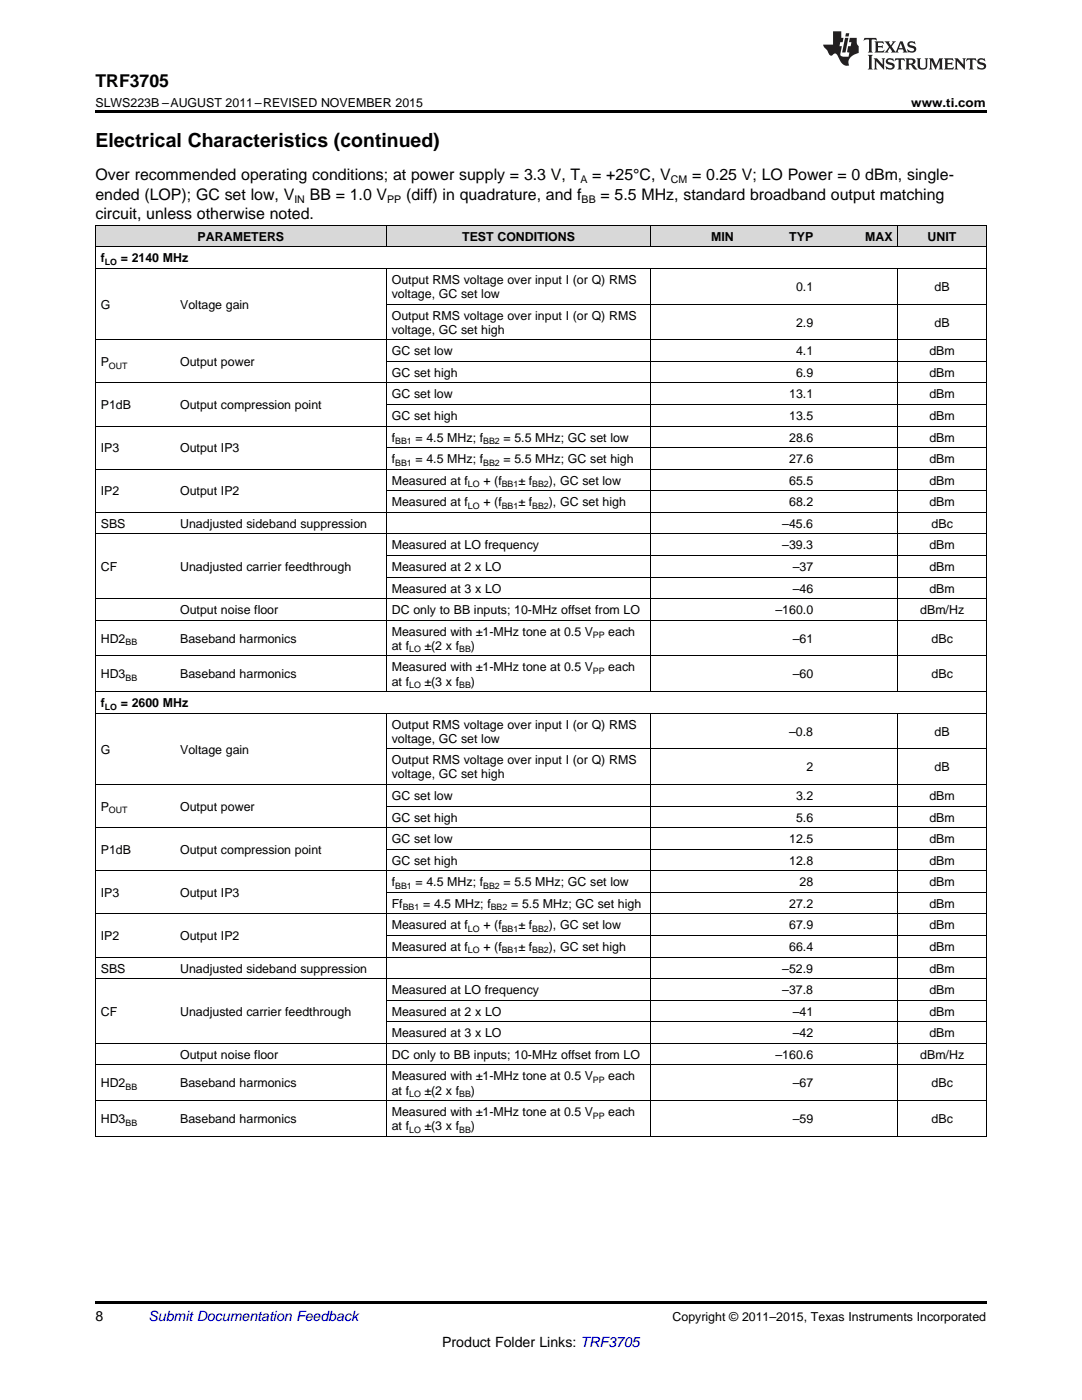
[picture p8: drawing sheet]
<svg xmlns="http://www.w3.org/2000/svg" width="216mm" height="279mm" viewBox="0 0 216 279" stroke-linecap="round" stroke-linejoin="round" font-family="sans-serif">
<defs><g id="words">
<text font-size="3.9" x="19" y="29.3">Electrical Characteristics (continued)</text>
<text font-size="3.5" x="19" y="17.3">TRF3705</text>
<g font-size="3.2">
<text x="19" y="36">Over recommended operating conditions; at power supply = 3.3 V, T</text>
<text x="118.2" y="36">= +25°C, V</text>
<text x="138.1" y="36">= 0.25 V; LO Power = 0 dBm, single-</text>
<text x="19" y="39.9">ended (LOP); GC set low, V</text>
<text x="61.8" y="39.9">BB = 1.0 V</text>
<text x="81" y="39.9">(diff) in quadrature, and f</text>
<text x="119.8" y="39.9">= 5.5 MHz, standard broadband output matching</text>
<text x="19" y="43.7">circuit, unless otherwise noted.</text>
</g>
<g font-size="2.8">
<text x="19" y="263.6">8</text>
<text x="88.2" y="268.9">Product Folder Links: TRF3705</text>
</g>
<text font-size="2.8" fill="#0000c8" x="29.6" y="263.6">Submit Documentation Feedback</text>
<g font-size="2.5">
<text x="19" y="21.4">SLWS223B –AUGUST 2011–REVISED NOVEMBER 2015</text>
<text x="181.8" y="21.4">www.ti.com</text>
<text x="20.1" y="52.4">f</text>
<text x="24.1" y="52.4">= 2140 MHz</text>
<text x="39.4" y="48">PARAMETERS</text>
<text x="92.2" y="48">TEST CONDITIONS</text>
<text x="141.9" y="48">MIN</text>
<text x="157.5" y="48">TYP</text>
<text x="172.6" y="48">MAX</text>
<text x="185.1" y="48">UNIT</text>
<text x="78.2" y="56.7">Output RMS voltage over input I (or Q) RMS</text>
<text x="78.2" y="59.5">voltage, GC set low</text>
<text x="158.9" y="58.1">0.1</text>
<text x="186.5" y="58.1">dB</text>
<text x="20.1" y="61.6">G</text>
<text x="35.9" y="61.6">Voltage gain</text>
<text x="78.2" y="63.8">Output RMS voltage over input I (or Q) RMS</text>
<text x="158.9" y="65.2">2.9</text>
<text x="186.5" y="65.2">dB</text>
<text x="78.2" y="66.6">voltage, GC set high</text>
<text x="78.2" y="70.9">GC set low</text>
<text x="158.9" y="70.9">4.1</text>
<text x="185.5" y="70.9">dBm</text>
<text x="20.1" y="73.1">P</text>
<text x="35.9" y="73.1">Output power</text>
<text x="78.2" y="75.2">GC set high</text>
<text x="158.9" y="75.2">6.9</text>
<text x="185.5" y="75.2">dBm</text>
<text x="20.1" y="81.7">P1dB</text>
<text x="35.9" y="81.7">Output compression point</text>
<text x="78.2" y="79.5">GC set low</text>
<text x="78.2" y="83.8">GC set high</text>
<text x="157.5" y="79.5">13.1</text>
<text x="157.5" y="83.8">13.5</text>
<text x="185.5" y="79.5">dBm</text>
<text x="185.5" y="83.8">dBm</text>
<text x="78.2" y="88.1">f</text>
<text x="82.9" y="88.1">= 4.5 MHz; f</text>
<text x="100.5" y="88.1">= 5.5 MHz; GC set low</text>
<text x="157.5" y="88.1">28.6</text>
<text x="185.5" y="88.1">dBm</text>
<text x="20.1" y="90.3">IP3</text>
<text x="35.9" y="90.3">Output IP3</text>
<text x="78.2" y="92.4">f</text>
<text x="82.9" y="92.4">= 4.5 MHz; f</text>
<text x="100.5" y="92.4">= 5.5 MHz; GC set high</text>
<text x="157.5" y="92.4">27.6</text>
<text x="185.5" y="92.4">dBm</text>
<text x="20.1" y="98.9">IP2</text>
<text x="35.9" y="98.9">Output IP2</text>
<text x="78.2" y="96.7">Measured at f</text>
<text x="78.2" y="101">Measured at f</text>
<text x="96.4" y="96.7">+ (f</text>
<text x="96.4" y="101">+ (f</text>
<text x="103.4" y="96.7">± f</text>
<text x="103.4" y="101">± f</text>
<text x="109.5" y="96.7">), GC set low</text>
<text x="109.5" y="101">), GC set high</text>
<text x="157.5" y="96.7">65.5</text>
<text x="157.5" y="101">68.2</text>
<text x="185.5" y="96.7">dBm</text>
<text x="185.5" y="101">dBm</text>
<text x="20.1" y="105.3">SBS</text>
<text x="35.9" y="105.3">Unadjusted sideband suppression</text>
<text x="156.1" y="105.3">–45.6</text>
<text x="185.9" y="105.3">dBc</text>
<text x="20.1" y="113.9">CF</text>
<text x="35.9" y="113.9">Unadjusted carrier feedthrough</text>
<text x="78.2" y="109.6">Measured at LO frequency</text>
<text x="78.2" y="113.9">Measured at 2 x LO</text>
<text x="156.1" y="109.6">–39.3</text>
<text x="158.2" y="113.9">–37</text>
<text x="185.5" y="109.6">dBm</text>
<text x="185.5" y="113.9">dBm</text>
<text x="78.2" y="118.3">Measured at 3 x LO</text>
<text x="158.2" y="118.3">–46</text>
<text x="185.5" y="118.3">dBm</text>
<text x="35.9" y="122.6">Output noise floor</text>
<text x="78.2" y="122.6">DC only to BB inputs; 10-MHz offset from LO</text>
<text x="154.8" y="122.6">–160.0</text>
<text x="183.6" y="122.6">dBm/Hz</text>
<text x="20.1" y="128.3">HD2</text>
<text x="35.9" y="128.3">Baseband harmonics</text>
<text x="78.2" y="126.9">Measured with ±1-MHz tone at 0.5 V</text>
<text x="78.2" y="129.7">at f</text>
<text x="84.7" y="129.7">±(2 x f</text>
<text x="94" y="129.7">)</text>
<text x="121.4" y="126.9">each</text>
<text x="158.2" y="128.3">–61</text>
<text x="185.9" y="128.3">dBc</text>
<text x="20.1" y="135.4">HD3</text>
<text x="35.9" y="135.4">Baseband harmonics</text>
<text x="78.2" y="134">Measured with ±1-MHz tone at 0.5 V</text>
<text x="78.2" y="136.8">at f</text>
<text x="84.7" y="136.8">±(3 x f</text>
<text x="94" y="136.8">)</text>
<text x="121.4" y="134">each</text>
<text x="158.2" y="135.4">–60</text>
<text x="185.9" y="135.4">dBc</text>
<text x="20.1" y="141.1">f</text>
<text x="24.1" y="141.1">= 2600 MHz</text>
<text x="78.2" y="145.4">Output RMS voltage over input I (or Q) RMS</text>
<text x="78.2" y="148.2">voltage, GC set low</text>
<text x="157.5" y="146.8">–0.8</text>
<text x="186.5" y="146.8">dB</text>
<text x="20.1" y="150.4">G</text>
<text x="35.9" y="150.4">Voltage gain</text>
<text x="78.2" y="152.5">Output RMS voltage over input I (or Q) RMS</text>
<text x="78.2" y="155.4">voltage, GC set high</text>
<text x="160.9" y="154">2</text>
<text x="186.5" y="154">dB</text>
<text x="20.1" y="161.8">P</text>
<text x="35.9" y="161.8">Output power</text>
<text x="78.2" y="159.7">GC set low</text>
<text x="158.9" y="159.7">3.2</text>
<text x="185.5" y="159.7">dBm</text>
<text x="78.2" y="164">GC set high</text>
<text x="158.9" y="164">5.6</text>
<text x="185.5" y="164">dBm</text>
<text x="20.1" y="170.4">P1dB</text>
<text x="35.9" y="170.4">Output compression point</text>
<text x="78.2" y="168.3">GC set low</text>
<text x="78.2" y="172.6">GC set high</text>
<text x="157.5" y="168.3">12.5</text>
<text x="157.5" y="172.6">12.8</text>
<text x="185.5" y="168.3">dBm</text>
<text x="185.5" y="172.6">dBm</text>
<text x="20.1" y="179">IP3</text>
<text x="35.9" y="179">Output IP3</text>
<text x="78.2" y="176.9">f</text>
<text x="82.9" y="176.9">= 4.5 MHz; f</text>
<text x="100.5" y="176.9">= 5.5 MHz; GC set low</text>
<text x="159.6" y="176.9">28</text>
<text x="185.5" y="176.9">dBm</text>
<text x="78.2" y="181.2">Ff</text>
<text x="78.2" y="185.5">Measured at f</text>
<text x="84.4" y="181.2">= 4.5 MHz; f</text>
<text x="96.4" y="185.5">+ (f</text>
<text x="102" y="181.2">= 5.5 MHz; GC set high</text>
<text x="103.4" y="185.5">± f</text>
<text x="109.5" y="185.5">), GC set low</text>
<text x="157.5" y="181.2">27.2</text>
<text x="157.5" y="185.5">67.9</text>
<text x="185.5" y="181.2">dBm</text>
<text x="185.5" y="185.5">dBm</text>
<text x="20.1" y="187.6">IP2</text>
<text x="35.9" y="187.6">Output IP2</text>
<text x="78.2" y="189.8">Measured at f</text>
<text x="96.4" y="189.8">+ (f</text>
<text x="103.4" y="189.8">± f</text>
<text x="109.5" y="189.8">), GC set high</text>
<text x="157.5" y="189.8">66.4</text>
<text x="185.5" y="189.8">dBm</text>
<text x="20.1" y="194.1">SBS</text>
<text x="35.9" y="194.1">Unadjusted sideband suppression</text>
<text x="156.1" y="194.1">–52.9</text>
<text x="185.5" y="194.1">dBm</text>
<text x="20.1" y="202.7">CF</text>
<text x="35.9" y="202.7">Unadjusted carrier feedthrough</text>
<text x="78.2" y="198.4">Measured at LO frequency</text>
<text x="78.2" y="202.7">Measured at 2 x LO</text>
<text x="156.1" y="198.4">–37.8</text>
<text x="158.2" y="202.7">–41</text>
<text x="185.5" y="198.4">dBm</text>
<text x="185.5" y="202.7">dBm</text>
<text x="78.2" y="207">Measured at 3 x LO</text>
<text x="158.2" y="207">–42</text>
<text x="185.5" y="207">dBm</text>
<text x="35.9" y="211.3">Output noise floor</text>
<text x="78.2" y="211.3">DC only to BB inputs; 10-MHz offset from LO</text>
<text x="78.2" y="215.6">Measured with ±1-MHz tone at 0.5 V</text>
<text x="121.4" y="215.6">each</text>
<text x="154.8" y="211.3">–160.6</text>
<text x="183.6" y="211.3">dBm/Hz</text>
<text x="20.1" y="217">HD2</text>
<text x="35.9" y="217">Baseband harmonics</text>
<text x="78.2" y="218.4">at f</text>
<text x="84.7" y="218.4">±(2 x f</text>
<text x="94" y="218.4">)</text>
<text x="158.2" y="217">–67</text>
<text x="185.9" y="217">dBc</text>
<text x="20.1" y="224.2">HD3</text>
<text x="35.9" y="224.2">Baseband harmonics</text>
<text x="78.2" y="222.7">Measured with ±1-MHz tone at 0.5 V</text>
<text x="78.2" y="225.6">at f</text>
<text x="84.7" y="225.6">±(3 x f</text>
<text x="94" y="225.6">)</text>
<text x="121.4" y="222.7">each</text>
<text x="158.2" y="224.2">–59</text>
<text x="185.9" y="224.2">dBc</text>
<text x="134.2" y="263.6">Copyright © 2011–2015, Texas Instruments Incorporated</text>
</g>
<g font-size="2.1">
<text x="58.7" y="40.5">IN</text>
<text x="77.3" y="40.5">PP</text>
<text x="115.8" y="36.6">A</text>
<text x="116.1" y="40.5">BB</text>
<text x="133.9" y="36.6">CM</text>
</g>
<g font-size="1.8">
<text x="20.9" y="52.8">LO</text>
<text x="21.7" y="73.6">OUT</text>
<text x="78.8" y="88.6">BB1</text>
<text x="96.4" y="88.6">BB2</text>
<text x="78.8" y="92.9">BB1</text>
<text x="96.4" y="92.9">BB2</text>
<text x="93.4" y="97.2">LO</text>
<text x="93.4" y="101.5">LO</text>
<text x="100.1" y="97.2">BB1</text>
<text x="100.1" y="101.5">BB1</text>
<text x="106.2" y="97.2">BB2</text>
<text x="106.2" y="101.5">BB2</text>
<text x="25" y="128.8">BB</text>
<text x="81.6" y="130.2">LO</text>
<text x="91.6" y="130.2">BB</text>
<text x="118.3" y="127.4">PP</text>
<text x="25" y="135.9">BB</text>
<text x="81.6" y="137.3">LO</text>
<text x="91.6" y="137.3">BB</text>
<text x="118.3" y="134.5">PP</text>
<text x="20.9" y="141.6">LO</text>
<text x="21.7" y="162.3">OUT</text>
<text x="78.8" y="177.4">BB1</text>
<text x="96.4" y="177.4">BB2</text>
<text x="80.4" y="181.7">BB1</text>
<text x="93.4" y="186">LO</text>
<text x="97.9" y="181.7">BB2</text>
<text x="100.1" y="186">BB1</text>
<text x="106.2" y="186">BB2</text>
<text x="93.4" y="190.3">LO</text>
<text x="100.1" y="190.3">BB1</text>
<text x="106.2" y="190.3">BB2</text>
<text x="25" y="217.5">BB</text>
<text x="81.6" y="218.9">LO</text>
<text x="91.6" y="218.9">BB</text>
<text x="118.3" y="216.1">PP</text>
<text x="25" y="224.6">BB</text>
<text x="81.6" y="226.1">LO</text>
<text x="91.6" y="226.1">BB</text>
<text x="118.3" y="223.2">PP</text>
</g>
</g></defs>
<g fill="#d8d8d8">
<path d="M19 45h15.9v4.3h-15.9z"/>
<path d="M34.9 45h42.2v4.3h-42.2z"/>
<path d="M77.1 45h52.8v4.3h-52.8z"/>
<path d="M129.9 45h17.6v4.3h-17.6z"/>
<path d="M147.5 45h15.9v4.3h-15.9z"/>
<path d="M163.4 45h15.8v4.3h-15.8z"/>
<path d="M179.2 45h17.6v4.3h-17.6z"/>
</g>
<path d="M19 22h177.8v.5h-177.8zM19 259.7h177.8v.5h-177.8z" fill="#000"/>
<g fill="none" stroke="#000" stroke-width=".2">
<path d="M19 53.6h177.8M19 49.3h177.8M19 45h177.8M19.1 45v181.8M77.1 45v4.3M77.1 53.6v84.5M129.9 45v4.3M129.9 53.6v84.5M179.2 45v4.3M179.2 53.6v84.5M196.8 45v181.8M19 76.4h177.8"/>
<path d="M19 67.8h177.8M77.1 72.1h119.7M77.1 60.7h119.7M19 93.6h177.8M19 85h177.8M77.1 97.9h119.7M77.1 89.3h119.7M77.1 80.7h119.7M19 119.5h177.8M19 106.6h177.8M19 102.3h177.8M77.1 115.2h119.7"/>
<path d="M77.1 110.9h119.7M19 138h177.8M19 130.9h177.8M19 123.8h177.8M19 156.6h177.8M19 142.3h177.8M77.1 142.4v84.4M77.1 149.5h119.7M129.9 142.4v84.4M179.2 142.4v84.4M19 173.8h177.8M19 165.2h177.8"/>
<path d="M77.1 178.1h119.7M77.1 169.5h119.7M77.1 160.9h119.7M19 195.3h177.8M19 191h177.8M19 182.4h177.8M77.1 199.6h119.7M77.1 186.7h119.7M19 219.7h177.8M19 212.5h177.8M19 208.2h177.8M77.1 203.9h119.7"/>
<path d="M19 226.8h177.8"/>
</g>
<g fill="#231f20">
<path d="M172.5 7.6l-.1 .5 .4-.2h.6v.1v2.1l-.2 .4h.9l-.2-.4v-2.1l.1-.1h.5l.5 .2-.2-.5zM174.5 8.3l.2 .3v1.5l-.2 .4h1.8l.2-.6a1.04 1.04 0 0 1-1.3 .2v-.7h.6l.3 .2v-.6l-.3 .2h-.6v-.6l.8-.1 .4 .3-.2-.5zM176.5 8.3l.9 1.1-.9 1.1h.8l-.2-.2 .4-.7 .5 .7-.2 .2h1.5l-.2-.2 .2-.4h.9l.1 .4-.2 .2h1l-.3-.3-.7-1.9h-.5l-.9 2-.8-1 .9-1h-.8l.1 .3-.4 .5-.3-.6 .1-.2zM179.7 8.6l.4 1h-.7zM181.3 8.4a.63 .63 0 0 0-.2 .7 .63 .63 0 0 0 .6 .4l.6 .2 .1 .2a.75 .75 0 0 1-.7 .4 .75 .75 0 0 1-.6-.5l.1 .7 .1-.1a1.11 1.11 0 0 0 1.5-.6 1.13 1.13 0 0 0-1.2-.8l-.1-.4a1.04 1.04 0 0 1 1.2 .2l-.2-.5-.2 .1-.4-.2zM173.2 10.9l.2 .4v2.2l-.2 .4h1l-.3-.4v-2.2l.3-.4zM174.3 11.6l.3 .4v1.5l-.3 .4h.8l-.2-.4v-1.3l1.5 1.7v-1.9l.2-.4h-.7l.2 .4v.9l-1.1-1.3zM177 11.8a.62 .62 0 0 0-.2 .7 .62 .62 0 0 0 .6 .4l.6 .1 .1 .3a.76 .76 0 0 1-.7 .3 .76 .76 0 0 1-.7-.4l.2 .7 .1-.1a1.11 1.11 0 0 0 1.5-.6 1.13 1.13 0 0 0-1.2-.8l-.1-.4a1.04 1.04 0 0 1 1.2 .2l-.2-.6-.2 .1-.5-.1zM178.7 11.6l-.2 .6a.61 .61 0 0 1 .8-.3v1.6l-.2 .4h.9l-.2-.4v-1.6a.63 .63 0 0 1 .7 .3l-.1-.6zM180.6 11.6l.3 .4v1.5l-.3 .4h1l-.2-.2-.1-.8 .6 .2a.76 .76 0 0 0 1.2 .7l-1-1a.58 .58 0 0 0 .6-.5 .58 .58 0 0 0-.5-.6zM181.4 11.9h.1a.45 .45 0 0 1 .5 .1 .45 .45 0 0 1 .1 .5l-.8 .2zM182.9 11.6l.2 .2a2.17 2.17 0 0 0 .3 1.9 .99 .99 0 0 0 1.6-.6v-1.1l.2-.4h-.7l.2 .2a1.92 1.92 0 0 1-.2 1.8 .6 .6 0 0 1-.9-.5v-1.1l.2-.4zM185.4 11.6l.2 .4v1.5l-.2 .4h.7l-.2-.4v-1.4l.8 1.8 .8-1.8v1.4l-.2 .4h.9l-.2-.4v-1.5l.2-.4h-.8l-.6 1.5-.6-1.5zM188.4 11.6l.2 .4v1.5l-.2 .4h1.8l.1-.6a1.04 1.04 0 0 1-1.2 .1v-.6h.5l.4 .2v-.6l-.4 .2h-.5v-.7h.8l.3 .3-.1-.6zM190.5 11.6l.2 .4v1.5l-.2 .4h.7l-.2-.4v-1.3l1.5 1.7v-1.9l.2-.4h-.7l.2 .4v.9l-1.1-1.3zM192.9 11.6l-.1 .6a.61 .61 0 0 1 .7-.3l.1 1.6-.3 .4h1l-.3-.4 .1-1.6a.63 .63 0 0 1 .7 .3l-.1-.6zM195.2 11.8a.62 .62 0 0 0-.2 .7 .62 .62 0 0 0 .6 .4l.6 .1 .1 .3a.76 .76 0 0 1-.7 .3 .76 .76 0 0 1-.6-.4l.1 .7 .1-.1a1.11 1.11 0 0 0 1.6-.6 1.13 1.13 0 0 0-1.3-.8l-.1-.4a1.04 1.04 0 0 1 1.2 .2l-.1-.6-.2 .1-.5-.1z"/>
<path d="M166.2 6.3v2.6h-1.9v.4l.8 .9a.91 .91 0 0 0 1 .8 .56 .56 0 0 1 .5-.3 .56 .56 0 0 1 .5 .3l.4 .8a1.53 1.53 0 0 0 1.9 1.2 1.54 1.54 0 0 1 1-2.1l.9-.3v-1.4a1.52 1.52 0 0 1-.4-1.6h-1.3l-.2 .8h.5l-.2 .8h-.5l-.1 1v.2l.4 .1-.2 .8a1.93 1.93 0 0 1-1.6-.3l.3-1.8h-.5l.2-.8h.4l.2-.8h-.4v-1.3zM168.6 7.6l-.6 2.9h.7l.6-2.9zM168.8 6.6l-.1 .7h.6l.2-.7z"/>
</g>
<use href="#words"/>
</svg>
